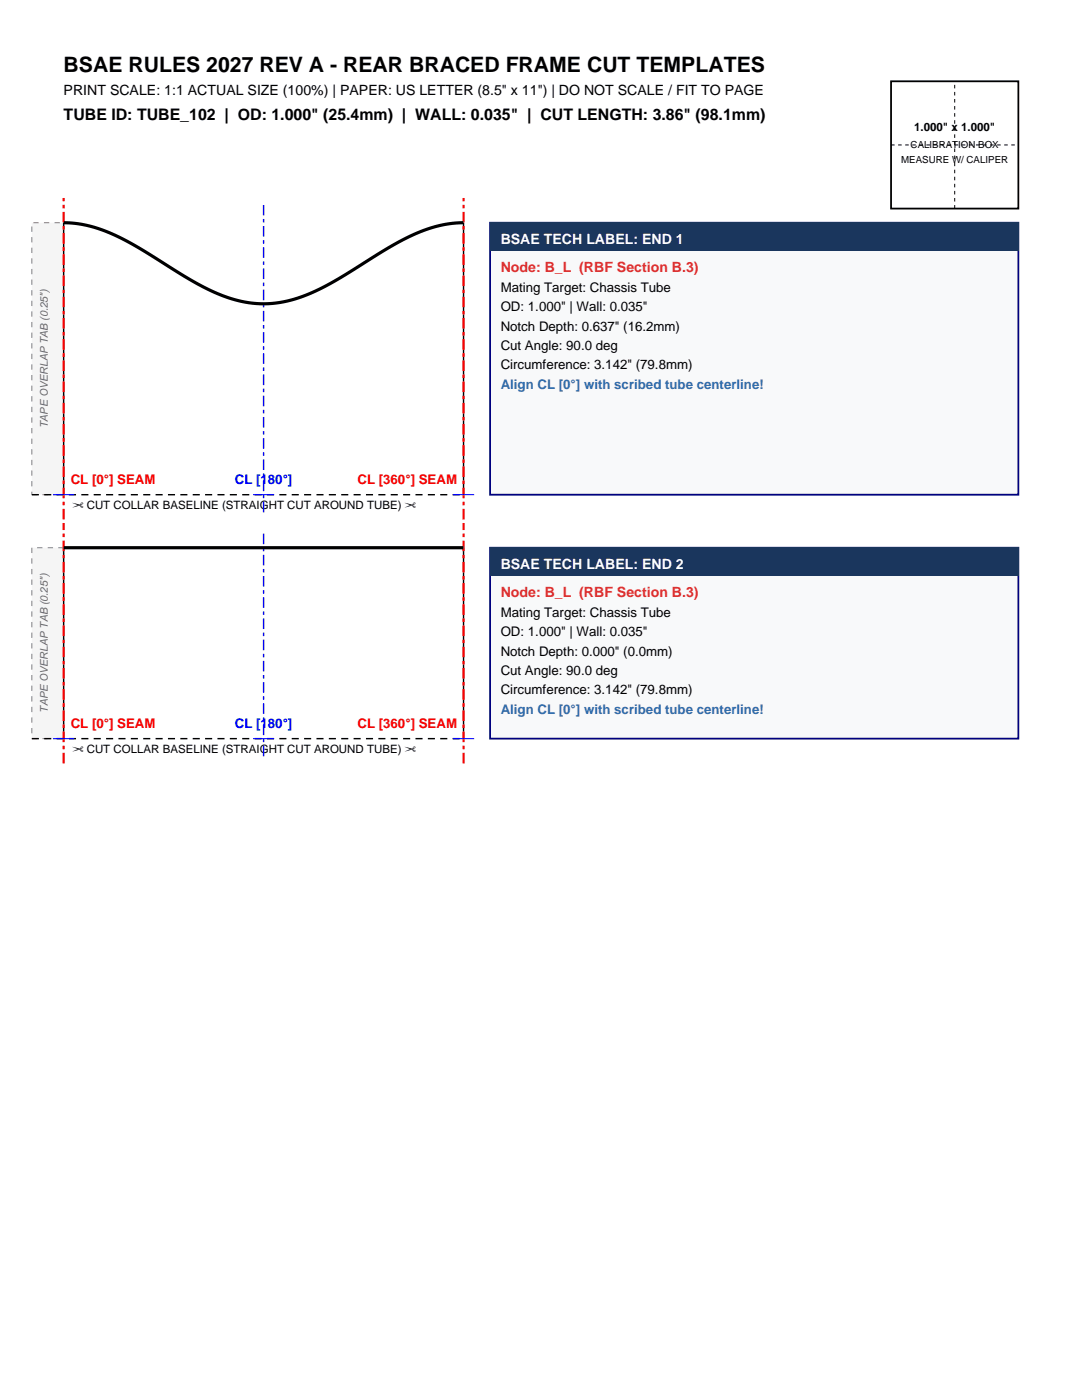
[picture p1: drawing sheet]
<svg xmlns="http://www.w3.org/2000/svg" width="216mm" height="279mm" viewBox="0 0 216 279" stroke-linecap="round" stroke-linejoin="round" font-family="sans-serif">
<defs><g id="words">
<text font-size="4.2" x="12.7" y="14.5">BSAE RULES 2027 REV A - REAR BRACED FRAME CUT TEMPLATES</text>
<text font-size="3.2" x="12.7" y="24">TUBE ID: TUBE_102 | OD: 1.000&quot; (25.4mm) | WALL: 0.035&quot; | CUT LENGTH: 3.86&quot; (98.1mm)</text>
<text font-size="2.8" x="12.7" y="19.1">PRINT SCALE: 1:1 ACTUAL SIZE (100%) | PAPER: US LETTER (8.5&quot; x 11&quot;) | DO NOT SCALE / FIT TO PAGE</text>
<g font-size="2.8" fill="#fff">
<text x="99.9" y="48.7">BSAE TECH LABEL: END 1</text>
<text x="99.9" y="113.5">BSAE TECH LABEL: END 2</text>
</g>
<g font-size="2.8" fill="#c53030">
<text x="99.9" y="54.3">Node: B_L (RBF Section B.3)</text>
<text x="99.9" y="119.2">Node: B_L (RBF Section B.3)</text>
</g>
<g font-size="2.6">
<text x="99.9" y="58.2">Mating Target: Chassis Tube</text>
<text x="99.9" y="62.1">OD: 1.000&quot; | Wall: 0.035&quot;</text>
<text x="99.9" y="66">Notch Depth: 0.637&quot; (16.2mm)</text>
<text x="99.9" y="69.8">Cut Angle: 90.0 deg</text>
<text x="99.9" y="73.7">Circumference: 3.142&quot; (79.8mm)</text>
<text x="99.9" y="123.1">Mating Target: Chassis Tube</text>
<text x="99.9" y="127">OD: 1.000&quot; | Wall: 0.035&quot;</text>
<text x="99.9" y="130.8">Notch Depth: 0.000&quot; (0.0mm)</text>
<text x="99.9" y="134.7">Cut Angle: 90.0 deg</text>
<text x="99.9" y="138.6">Circumference: 3.142&quot; (79.8mm)</text>
</g>
<g font-size="2.6" fill="#2b6cb0">
<text x="99.9" y="77.6">Align CL [0°] with scribed tube centerline!</text>
<text x="99.9" y="142.5">Align CL [0°] with scribed tube centerline!</text>
</g>
<g font-size="2.6" fill="#f00">
<text x="14.1" y="96.6">CL [0°] SEAM</text>
<text x="71.3" y="96.6">CL [360°] SEAM</text>
<text x="14.1" y="145.3">CL [0°] SEAM</text>
<text x="71.3" y="145.3">CL [360°] SEAM</text>
</g>
<g font-size="2.6" fill="#00f">
<text x="46.9" y="96.6">CL [180°]</text>
<text x="46.9" y="145.3">CL [180°]</text>
</g>
<g font-size="2.3">
<text x="182.4" y="26.1">1.000&quot; x 1.000&quot;</text>
<text x="14.5" y="101.6">✂ CUT COLLAR BASELINE (STRAIGHT CUT AROUND TUBE) ✂</text>
<text x="14.5" y="150.2">✂ CUT COLLAR BASELINE (STRAIGHT CUT AROUND TUBE) ✂</text>
</g>
<g font-size="2.1" fill="#696969">
<text x="9.5" y="85.4" transform="rotate(-90 9.5 85.4)">TAPE OVERLAP TAB (0.25&quot;)</text>
<text x="9.5" y="142.2" transform="rotate(-90 9.5 142.2)">TAPE OVERLAP TAB (0.25&quot;)</text>
</g>
<g font-size="1.9">
<text x="181.7" y="29.6">CALIBRATION BOX</text>
<text x="179.8" y="32.5">MEASURE W/ CALIPER</text>
</g>
</g></defs>
<path d="M177.8 16.2h25.4v25.4h-25.4z" fill="none" stroke="#000" stroke-width=".35"/>
<path d="M177.8 28.9h25.4M190.5 41.6v-25.4" fill="none" stroke="#000" stroke-width=".2" stroke-dasharray=".7 .7" stroke-linecap="butt"/>
<path d="M6.3 44.4h6.4v54.3h-6.4z" fill-rule="evenodd" fill="#f5f5f5" stroke="#808080" stroke-width=".2" stroke-dasharray="1.1 1.1" stroke-linecap="butt"/>
<path d="M6.3 98.7h86.2" fill="none" stroke="#000" stroke-width=".28" stroke-dasharray="1.4 1.1" stroke-linecap="butt"/>
<path d="M12.7 44.4v54.3M92.5 44.4v54.3" fill="none" stroke="#000" stroke-width=".28"/>
<path d="M12.7 103.7v-64.2M92.5 103.7v-64.2" fill="none" stroke="#f00" stroke-width=".42" stroke-dasharray="2.1 .7 .7 .7" stroke-linecap="butt"/>
<path d="M52.6 102.3v-61.4" fill="none" stroke="#00f" stroke-width=".28" stroke-dasharray="2.1 .7 .7 .7" stroke-linecap="butt"/>
<path d="M10.6 98.7h4.2M50.5 98.7h4.2M90.4 98.7h4.2" fill="none" stroke="#00f" stroke-width=".21"/>
<path d="M12.7 44.4l2.2 .2 2.2 .3 2.3 .6 2.2 .9 5.1 2.5 10.7 6.6 4.9 2.6 2.6 1.1 2.7 .8 2.4 .5 2.5 .1 2.2-.1 2.2-.3 2.3-.6 2.2-.8 5.1-2.5 10.9-6.8 4.9-2.6 2.6-1.1 2.7-.8 2.5-.4 2.4-.2" fill="none" stroke="#000" stroke-width=".63" stroke-linecap="butt"/>
<path d="M97.8 44.4h105.4v54.3h-105.4z" fill-rule="evenodd" fill="#f8f9fa" stroke="#000080" stroke-width=".35"/>
<path d="M97.8 44.4h105.4v5.7h-105.4z" fill-rule="evenodd" fill="#1a365d"/>
<path d="M6.3 109.3h6.4v38.1h-6.4z" fill-rule="evenodd" fill="#f5f5f5" stroke="#808080" stroke-width=".2" stroke-dasharray="1.1 1.1" stroke-linecap="butt"/>
<path d="M6.3 147.4h86.2" fill="none" stroke="#000" stroke-width=".28" stroke-dasharray="1.4 1.1" stroke-linecap="butt"/>
<path d="M12.7 109.3v38.1M92.5 109.3v38.1" fill="none" stroke="#000" stroke-width=".28"/>
<path d="M12.7 152.4v-48M92.5 152.4v-48" fill="none" stroke="#f00" stroke-width=".42" stroke-dasharray="2.1 .7 .7 .7" stroke-linecap="butt"/>
<path d="M52.6 150.9v-45.1" fill="none" stroke="#00f" stroke-width=".28" stroke-dasharray="2.1 .7 .7 .7" stroke-linecap="butt"/>
<path d="M10.6 147.4h4.2M50.5 147.4h4.2M90.4 147.4h4.2" fill="none" stroke="#00f" stroke-width=".21"/>
<path d="M12.7 109.3h79.8" fill="none" stroke="#000" stroke-width=".63" stroke-linecap="butt"/>
<path d="M97.8 109.3h105.4v38.1h-105.4z" fill-rule="evenodd" fill="#f8f9fa" stroke="#000080" stroke-width=".35"/>
<path d="M97.8 109.3h105.4v5.7h-105.4z" fill-rule="evenodd" fill="#1a365d"/>
<use href="#words"/>
</svg>
